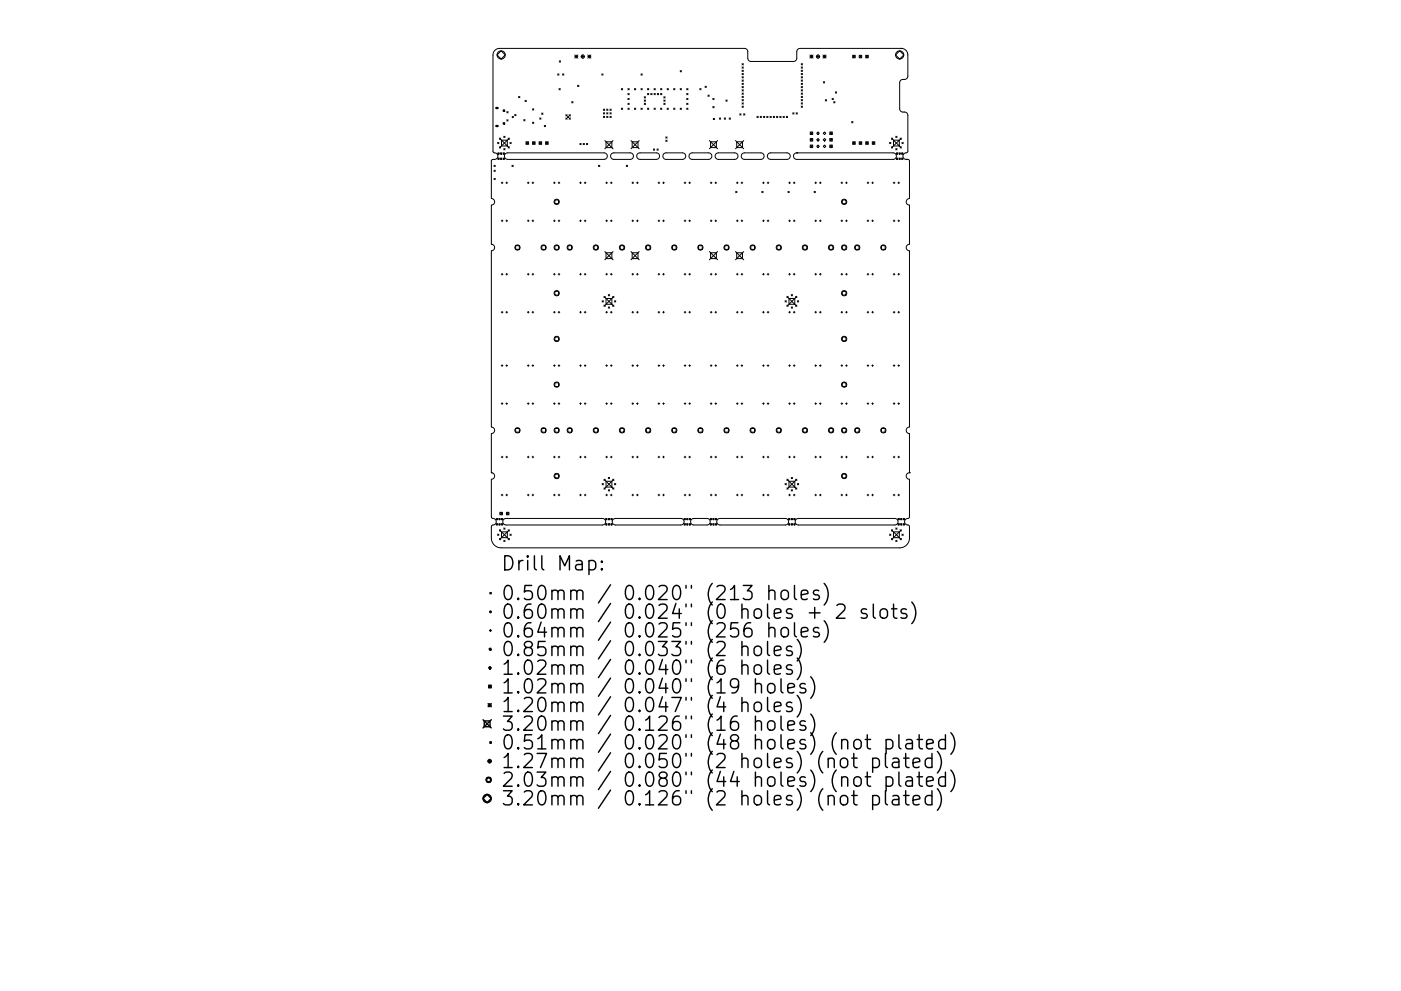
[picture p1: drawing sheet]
<svg xmlns="http://www.w3.org/2000/svg" width="297mm" height="210mm" viewBox="0 0 297 210" stroke-linecap="round" stroke-linejoin="round" font-family="sans-serif">
<defs><g id="words">
<g font-size="4.2">
<text x="106.2" y="121.1">Drill Map:</text>
<text x="106.2" y="127.4">0.50mm / 0.020&quot; (213 holes)</text>
<text x="106.2" y="131.3">0.60mm / 0.024&quot; (0 holes + 2 slots)</text>
<text x="106.2" y="135.3">0.64mm / 0.025&quot; (256 holes)</text>
<text x="106.2" y="139.2">0.85mm / 0.033&quot; (2 holes)</text>
<text x="106.2" y="143.2">1.02mm / 0.040&quot; (6 holes)</text>
<text x="106.2" y="147.2">1.02mm / 0.040&quot; (19 holes)</text>
<text x="106.2" y="151.1">1.20mm / 0.047&quot; (4 holes)</text>
<text x="106.2" y="155.1">3.20mm / 0.126&quot; (16 holes)</text>
<text x="106.2" y="159">0.51mm / 0.020&quot; (48 holes) (not plated)</text>
<text x="106.2" y="163">1.27mm / 0.050&quot; (2 holes) (not plated)</text>
<text x="106.2" y="167">2.03mm / 0.080&quot; (44 holes) (not plated)</text>
<text x="106.2" y="170.9">3.20mm / 0.126&quot; (2 holes) (not plated)</text>
</g>
</g></defs>
<g fill="none" stroke="#000" stroke-width=".21">
<path d="M105.4 11.7l.9-.9 .8 .9-.8 .8zM118.2 15.7l.3 .2M118.5 15.7l-.3 .2M118.5 18.8l.3 .3M118.6 12.9l.3 .3M118.8 18.8l-.3 .3M118.9 12.9l-.3 .3M119.3 15.7l.2 .2M119.5 15.7l-.2 .2M121.9 11.7l.6 .6M121.9 12h.6M122.2 11.7v.6"/>
<path d="M122.5 18.1l.2 .3M122.5 11.7l-.6 .6M122.7 18.1l-.2 .3M123.2 12h.7M123.6 11.7v.6M124.6 11.7l.7 .6M124.6 12h.7M125 11.7v.6M125.3 11.7l-.7 .6M127.6 15.7l.3 .2M127.9 15.7l-.3 .2M131.7 18.8l.3 .3"/>
<path d="M132 18.8l-.3 .3M133.1 18.8l.3 .3M133.1 19.8l.3 .3M133.4 18.8l-.3 .3M133.4 19.8l-.3 .3M134.5 18.8l.3 .3M134.8 18.8l-.3 .3M135.9 15.7l.3 .2M135.9 18.8l.3 .3M136.2 18.8l-.3 .3M136.2 15.7l-.3 .2M137.3 18.8l.3 .3"/>
<path d="M137.3 19.8l.3 .3M137.6 18.8l-.3 .3M137.6 19.8l-.3 .3M138 19.8l.2 .3M138.2 19.8l-.2 .3M138.7 18.8l.2 .3M138.7 19.8l.2 .3M138.9 19.8l-.2 .3M138.9 18.8l-.2 .3M139.4 19.8l.2 .3M139.6 19.8l-.2 .3M140.1 19.8l.2 .3"/>
<path d="M140.1 18.8l.2 .3M140.3 18.8l-.2 .3M140.3 19.8l-.2 .3M141.4 18.8l.3 .3M141.7 18.8l-.3 .3M142.8 18.8l.3 .3M143.1 18.8l-.3 .3M144.2 15l.3 .3M144.2 18.8l.3 .3M144.5 15l-.3 .3M144.5 18.8l-.3 .3M145.6 18.8l.3 .3"/>
<path d="M145.6 19.8l.3 .3M145.9 18.8l-.3 .3M145.9 19.8l-.3 .3M148.4 18.8l.2 .3M148.6 18.8l-.2 .3M149.5 18.3l.3 .3M149.8 18.3l-.3 .3M157.3 13.5l.3 .3M157.3 14.2l.3 .3M157.3 14.9l.3 .3M157.3 15.6l.3 .3M157.3 16.3l.3 .2"/>
<path d="M157.3 17l.3 .2M157.3 17.7l.3 .2M157.3 18.4l.3 .2M157.3 19l.3 .3M157.3 19.7l.3 .3M157.6 13.5l-.3 .3M157.6 14.2l-.3 .3M157.6 14.9l-.3 .3M157.6 15.6l-.3 .3M157.6 16.3l-.3 .2M157.6 17l-.3 .2M157.6 17.7l-.3 .2"/>
<path d="M157.6 18.4l-.3 .2M157.6 19l-.3 .3M157.6 19.7l-.3 .3M169.9 13.5l.2 .3M169.9 14.2l.2 .3M169.9 14.9l.2 .3M169.9 15.6l.2 .3M169.9 16.3l.2 .2M169.9 17l.2 .2M169.9 17.7l.2 .2M169.9 18.4l.2 .2M169.9 19l.2 .3"/>
<path d="M169.9 19.7l.2 .3M170.1 13.5l-.2 .3M170.1 14.2l-.2 .3M170.1 14.9l-.2 .3M170.1 15.6l-.2 .3M170.1 16.3l-.2 .2M170.1 17l-.2 .2M170.1 17.7l-.2 .2M170.1 18.4l-.2 .2M170.1 19l-.2 .3M170.1 19.7l-.2 .3M171.7 11.7l.7 .6"/>
<path d="M171.7 12h.7M172 11.7v.6M172.4 11.7l-.7 .6M173.1 12h.7M173.4 11.7v.6M174.5 12h.6M174.5 11.7l.6 .6M174.6 17.3l.2 .3M174.8 11.7v.6M174.8 17.3l-.2 .3M175.1 11.7l-.6 .6M177.1 19.5l.3 .3"/>
<path d="M177.4 19.5l-.3 .3M180.8 11.7l.5 .6M181.3 11.7l-.5 .6M182.2 11.7l.5 .6M182.7 11.7l-.5 .6M183.5 11.7l.6 .6M184.1 11.7l-.6 .6M189.9 11.7l.8-.9 .9 .9-.9 .8zM191.1 10.3a1.38 1.38 0 0 1 1.4 1.4v4.5a.69 .69 0 0 1-.7 .6h-.4a.69 .69 0 0 0-.7 .7v5.6a.69 .69 0 0 0 .7 .7h.4a.69 .69 0 0 1 .7 .7v7.6l-.4 .3a.69 .69 0 0 0-.7 .7 .69 .69 0 0 0 .7 .7M191.1 10.3h-21.5a.69 .69 0 0 0-.7 .7v1.3a.69 .69 0 0 1-.7 .7h-9a.69 .69 0 0 1-.7-.7v-1.3a.69 .69 0 0 0-.6-.7h-52a1.38 1.38 0 0 0-1.4 1.4v20.4l.4 .3a.69 .69 0 0 1 .7 .7 .69 .69 0 0 1-.7 .7h-.5l-.2 .3v8a.69 .69 0 0 1 .7 .7 .69 .69 0 0 1-.7 .7v8.3a.69 .69 0 0 1 .7 .7 .69 .69 0 0 1-.7 .7v37.4a.69 .69 0 0 1 .7 .7 .69 .69 0 0 1-.7 .7v8.3M191.1 10.3h.1M104.7 35.1l.3 .2"/>
<path d="M104.7 36.1l.3 .3M104.7 37.8l.3 .3M105 35.1l-.3 .2M105 36.1l-.3 .3M105 37.8l-.3 .3M105.1 22.9h.5zM105.1 26.7h.5zM105.5 30.2l.3 .3M105.6 33.7l.1-.2 .1 .2-.1 .1zM105.6 32.4l.2 .3M105.6 33.5l.2 .3M105.7 32.4l.1 .2-.1 .1-.1-.1z"/>
<path d="M105.8 30.2l-.3 .3M105.8 32.4l-.2 .3M105.8 33.5l-.2 .3M105.9 29.3l2.1 2.1M105.9 31.1l.3 .3M106.1 32.4l.3 .3M106.1 33.5l.3 .3M106.2 29.3l-.3 .3M106.3 32.4l.1 .2-.1 .1-.2-.1zM106.3 33.5l.1 .2-.1 .1-.2-.1zM106.3 38.8h.3M106.3 29.7h1.3v1.3h-1.3z"/>
<path d="M106.4 32.4l-.3 .3M106.4 33.5l-.3 .3M106.5 38.6v.4M106.7 33.7l.1-.2 .1 .2-.1 .1zM106.7 33.5l.2 .3M106.7 32.4l.2 .3M106.7 23.3h.3v.3h-.3zM106.7 26h.3v.4h-.3zM106.8 32.4l.1 .2-.1 .1-.1-.1zM106.8 31.5l.3 .3M106.8 28.9l.3 .3M106.9 32.4l-.2 .3"/>
<path d="M106.9 33.5l-.2 .3M107.1 28.9l-.3 .3M107.1 31.5l-.3 .3M107.1 32.6l.5-.2h20.5a.69 .69 0 0 1 .7 .7 .69 .69 0 0 1-.7 .7h-20.5a.69 .69 0 0 1-.6-.4 .69 .69 0 0 1 .1-.8zM107.3 38.8h.3M107.4 38.6v.4M107.5 25.4l.2 .3M107.5 23.7l.2 .3M107.7 25.4l-.2 .3M107.7 23.7l-.2 .3M107.7 29.3l.3 .3M108 29.3l-2.1 2.1"/>
<path d="M108 31.1l-.3 .3M108.1 30.2l.3 .3M108.4 30.2l-.3 .3M108.5 35.1l.3 .2M108.6 24.7l.3 .3M108.8 35.1l-.3 .2M108.9 24.7l-.3 .3M109.1 24.3l.3 .3M109.4 24.3l-.3 .3M109.9 20.5l.3 .2M110.2 20.5l-.3 .2M111 25.4l.3 .2"/>
<path d="M111.3 25.4l-.3 .2M111.3 21.3l.3 .3M111.5 30.1l.6 .5M111.6 21.3l-.3 .3M111.8 38.8h.4M112 38.6v.4M112.1 30.1l-.6 .5M112.8 38.8h.4M112.9 30.1l.6 .5M112.9 23.1l.3 .3M112.9 25.9l.3 .3M113 38.6v.4"/>
<path d="M113.2 23.1l-.3 .3M113.2 25.9l-.3 .3M113.5 30.1l-.6 .5M114.3 30.1l.5 .5M114.4 25l.3 .3M114.7 25l-.3 .3M114.8 30.1l-.5 .5M114.8 24l.3 .3M115.1 24l-.3 .3M115.4 26.6l.3 .3M115.7 26.6l-.3 .3M115.7 30.1l.5 .5"/>
<path d="M116.2 30.1l-.5 .5M117.4 38.8h.3M117.5 38.6v.4M118.3 38.8h.4M118.5 38.6v.4M120 24.3l.2 .3M120 25l.2 .3M120.2 24.3l-.2 .3M120.2 25l-.2 .3M120.3 24.7l.3 .2M120.6 24.7l-.3 .2M120.7 25l.2 .3"/>
<path d="M120.7 24.3l.2 .3M120.9 24.3l-.2 .3M120.9 25l-.2 .3M121.2 21.6l.3 .2M121.5 21.6l-.3 .2M122.9 38.8h.4M122.9 30.4l.3 .3M123.1 38.6v.4M123.2 30.4l-.3 .3M123.6 30.4l.3 .3M123.9 38.8h.3M123.9 30.4l-.3 .3"/>
<path d="M124.1 38.6v.4M124.3 30.4l.3 .3M124.6 30.4l-.3 .3M126.9 35.1l.3 .2M127.2 35.1l-.3 .2M127.9 23.2l.3 .2M127.9 23.9l.3 .3M127.9 24.7l.3 .2M128.2 23.2l-.3 .2M128.2 23.9l-.3 .3M128.2 24.7l-.3 .2M128.2 29.8l1.8 1.8"/>
<path d="M128.4 38.8h.4M128.5 30.1h1.2v1.2h-1.2zM128.6 38.6v.4M128.6 23.2l.3 .2M128.6 23.9l.3 .3M128.6 24.7l.3 .2M128.9 23.2l-.3 .2M128.9 23.9l-.3 .3M128.9 24.7l-.3 .2M129.3 23.2l.3 .2M129.3 23.9l.3 .3M129.3 24.7l.3 .2"/>
<path d="M129.4 38.8h.4M129.6 23.2l-.3 .2M129.6 23.9l-.3 .3M129.6 24.7l-.3 .2M129.6 38.6v.4M129.7 32.6l.4-.2h3.5a.69 .69 0 0 1 .7 .7 .69 .69 0 0 1-.7 .7h-3.5a.69 .69 0 0 1-.6-.4 .69 .69 0 0 1 .2-.8zM130 29.8l-1.8 1.8M131.7 22.9l.3 .3M132 22.9l-.3 .3M132.8 35.1l.3 .2M133.1 35.1l-.3 .2M133.1 20.9l.3 .2"/>
<path d="M133.1 21.9l.3 .3M133.1 22.9l.3 .3M133.4 20.9l-.3 .2M133.4 21.9l-.3 .3M133.4 22.9l-.3 .3M133.8 29.8l1.7 1.8M134 38.8h.3M134 30.1h1.3v1.2h-1.3zM134.2 38.6v.4M134.5 22.9l.3 .3M134.8 22.9l-.3 .3M135 38.8h.3"/>
<path d="M135.1 38.6v.4M135.2 32.6l.4-.2h3.6a.69 .69 0 0 1 .6 .7 .69 .69 0 0 1-.6 .7h-3.5a.69 .69 0 0 1-.7-.4 .69 .69 0 0 1 .2-.8zM135.5 29.8l-1.7 1.8M135.9 22.9l.3 .3M136.2 22.9l-.3 .3M136.6 20.5l.3 .3M136.6 21.2l.3 .3M136.6 21.9l.3 .3M136.9 20.5l-.3 .3M136.9 21.2l-.3 .3M136.9 21.9l-.3 .3M137.3 22.9l.3 .3"/>
<path d="M137.6 22.9l-.3 .3M138.5 31.6l.3 .3M138.7 22.9l.2 .3M138.8 31.6l-.3 .3M138.9 22.9l-.2 .3M139.3 31.6l.3 .3M139.5 38.8h.4M139.6 31.6l-.3 .3M139.7 38.6v.4M140.1 22.9l.2 .3M140.3 22.9l-.2 .3M140.5 38.8h.4"/>
<path d="M140.7 38.6v.4M140.7 32.6l.5-.2h3.5a.69 .69 0 0 1 .7 .7 .69 .69 0 0 1-.7 .7h-3.5a.69 .69 0 0 1-.6-.4 .69 .69 0 0 1 .1-.8zM140.7 20.5l.3 .3M140.7 21.9l.3 .3M140.7 21.2l.3 .3M141 20.5l-.3 .3M141 21.2l-.3 .3M141 21.9l-.3 .3M141.2 29l.2 .3M141.2 29.7l.2 .3M141.4 29l-.2 .3M141.4 29.7l-.2 .3"/>
<path d="M141.4 22.9l.3 .3M141.7 22.9l-.3 .3M142.8 22.9l.3 .3M143.1 22.9l-.3 .3M144.2 22.9l.3 .3M144.5 22.9l-.3 .3M145.1 38.8h.3M145.2 38.6v.4M145.6 22.9l.3 .3M145.6 20.9l.3 .2M145.6 21.9l.3 .3M145.9 20.9l-.3 .2"/>
<path d="M145.9 21.9l-.3 .3M145.9 22.9l-.3 .3M146 38.8h.4M146.2 38.6v.4M146.3 32.6l.4-.2h3.5a.69 .69 0 0 1 .7 .7 .69 .69 0 0 1-.7 .7h-3.4a.69 .69 0 0 1-.7-.4 .69 .69 0 0 1 .2-.8zM150.1 20.2l.3 .2M150.4 20.2l-.3 .2M150.4 29.8l1.7 1.8M150.6 38.8h.4M150.7 30.1h1.2v1.2h-1.2zM150.8 38.6v.4M151.1 20.9l.3 .2"/>
<path d="M151.1 22.6l.3 .3M151.2 25.1l.3 .3M151.4 20.9l-.3 .2M151.4 22.6l-.3 .3M151.5 25.1l-.3 .3M151.6 38.8h.3M151.8 38.6v.4M151.8 32.6l.4-.2h3.6a.69 .69 0 0 1 .7 .7 .69 .69 0 0 1-.7 .7h-3.5a.69 .69 0 0 1-.6-.4 .69 .69 0 0 1 .1-.8zM152.1 29.8l-1.7 1.8M152.5 25l.3 .3M152.8 25l-.3 .3M153.6 25l.2 .3"/>
<path d="M153.8 25l-.2 .3M153.9 21.2l.3 .3M154.2 21.2l-.3 .3M154.6 25l.3 .3M154.9 25l-.3 .3M155.9 29.8l1.8 1.8M156.1 38.8h.4M156.2 30.1h1.2v1.2h-1.2zM156.3 38.6v.4M156.8 24.1l.3 .3M157.1 24.1l-.3 .3M157.1 38.8h.4"/>
<path d="M157.3 38.6v.4M157.3 20.4l.3 .3M157.3 21.1l.3 .3M157.3 21.8l.3 .3M157.3 22.5l.3 .3M157.4 32.6l.4-.2h3.5a.69 .69 0 0 1 .7 .7 .69 .69 0 0 1-.7 .7h-3.4a.69 .69 0 0 1-.7-.4 .69 .69 0 0 1 .2-.8zM157.6 20.4l-.3 .3M157.6 21.1l-.3 .3M157.6 21.8l-.3 .3M157.6 22.5l-.3 .3M157.7 24.1l.2 .3M157.7 29.8l-1.8 1.8"/>
<path d="M157.9 24.1l-.2 .3M160.5 24.7l.3 .3M160.8 24.7l-.3 .3M161.2 24.7l.3 .3M161.5 24.7l-.3 .3M161.7 38.8h.3M161.9 38.6v.4M161.9 24.7l.2 .3M162.1 24.7l-.2 .3M162.6 24.7l.2 .3M162.7 38.8h.3M162.8 24.7l-.2 .3"/>
<path d="M162.8 38.6v.4M162.9 32.6l.4-.2h3.6a.69 .69 0 0 1 .6 .7 .69 .69 0 0 1-.6 .7h-3.5a.69 .69 0 0 1-.6-.4 .69 .69 0 0 1 .1-.8zM163.3 24.7l.2 .3M163.5 24.7l-.2 .3M163.9 24.7l.3 .3M164.2 24.7l-.3 .3M164.6 24.7l.3 .3M164.9 24.7l-.3 .3M165.3 24.7l.3 .3M165.6 24.7l-.3 .3M166 24.7l.3 .3M166.3 24.7l-.3 .3"/>
<path d="M166.7 24.7l.3 .3M167 24.7l-.3 .3M167.2 38.8h.4M167.4 38.6v.4M168.1 23.9l.3 .3M168.2 38.8h.4M168.4 23.9l-.3 .3M168.4 38.6v.4M168.4 32.6l.5-.2h20.5a.69 .69 0 0 1 .7 .7 .69 .69 0 0 1-.7 .7h-20.5a.69 .69 0 0 1-.6-.4 .69 .69 0 0 1 .1-.8zM168.8 23.9l.3 .3M168.9 32.4h.1M169.1 23.9l-.3 .3"/>
<path d="M169.9 20.4l.2 .3M169.9 21.1l.2 .3M169.9 21.8l.2 .3M169.9 22.5l.2 .3M170.1 20.4l-.2 .3M170.1 21.1l-.2 .3M170.1 21.8l-.2 .3M170.1 22.5l-.2 .3M171.8 30.8l.5 .5M171.8 28l.5 .6M171.8 29.4l.5 .5M172.3 30.8l-.5 .5"/>
<path d="M172.3 28l-.5 .6M172.3 29.4l-.5 .5M172.8 38.8h.3M172.9 38.6v.4M173.2 28.3l.2-.3 .3 .3-.3 .3zM173.2 29.7l.2-.3 .3 .3-.3 .2zM173.2 31l.2-.2 .3 .2-.3 .3zM173.8 38.8h.3M173.9 38.6v.4M174.8 28l.3 .3-.3 .3-.3-.3zM174.8 29.4l.3 .3-.3 .2-.3-.2zM174.8 30.8l.3 .2-.3 .3-.3-.3z"/>
<path d="M175 21.1l.3 .3M175.3 21.1l-.3 .3M175.9 30.8l.6 .5M175.9 29.4l.6 .5M175.9 28l.6 .6M176.4 20.9l.3 .2M176.5 30.8l-.6 .5M176.5 29.4l-.6 .5M176.5 28l-.6 .6M176.7 20.9l-.3 .2M176.8 21.6l.2 .2M177 21.6l-.2 .2"/>
<path d="M178.3 38.8h.4M178.5 38.6v.4M179.3 38.8h.3M179.5 38.6v.4M180.6 25.8l.2 .3M180.8 30.1l.5 .5M180.8 25.8l-.2 .3M181.3 30.1l-.5 .5M182.2 30.1l.5 .5M182.7 30.1l-.5 .5M183.5 30.1l.6 .5M183.9 38.8h.3"/>
<path d="M184 38.6v.4M184.1 30.1l-.6 .5M184.8 38.8h.4M184.9 30.1l.6 .5M185 38.6v.4M185.5 30.1l-.6 .5M188.6 30.2l.3 .3M188.9 30.2l-.3 .3M189 29.3l2.1 2.1M189 31.1l.3 .3M189.3 29.3l-.3 .3M189.4 38.8h.3"/>
<path d="M189.4 29.7h1.3v1.3h-1.3zM189.6 38.6v.4M189.9 31.5l.3 .3M189.9 28.9l.3 .3M190.1 32.4l.2 .3M190.1 33.5l.2 .3M190.2 28.9l-.3 .3M190.2 31.5l-.3 .3M190.2 32.4l.1 .2-.1 .1-.1-.1zM190.2 33.5l.1 .2-.1 .1-.1-.1zM190.3 32.4l-.2 .3M190.3 33.5l-.2 .3"/>
<path d="M190.4 38.8h.3M190.5 38.6v.4M190.6 32.4l.3 .3M190.6 33.5l.3 .3M190.7 32.4l.2 .2-.2 .1-.1-.1zM190.7 33.5l.2 .2-.2 .1-.1-.1zM190.8 29.3l.3 .3M190.9 32.4l-.3 .3M190.9 33.5l-.3 .3M191.1 31.1l-.3 .3M191.1 29.3l-2.1 2.1M191.2 33.5l.2 .3"/>
<path d="M191.2 32.4l.2 .3M191.2 30.2l.3 .3M191.3 32.4l.1 .2-.1 .1-.1-.1zM191.3 33.5l.1 .2-.1 .1-.1-.1zM191.4 32.4l-.2 .3M191.4 33.5l-.2 .3M191.5 30.2l-.3 .3M192.1 33.8h.5l.2 .3v8a.69 .69 0 0 0-.7 .7 .69 .69 0 0 0 .7 .7v8.3a.69 .69 0 0 0-.7 .7 .69 .69 0 0 0 .7 .7v37.4a.69 .69 0 0 0-.7 .7 .69 .69 0 0 0 .7 .7v8.3M192.1 33.8h.1M106.3 58.2h.3M106.3 46.8h.3M106.5 46.7v.3"/>
<path d="M106.5 58v.4M107.3 58.2h.3M107.3 46.8h.3M107.4 46.7v.3M107.4 58v.4M109.3 52.1h.8v.8h-.8zM111.8 58.2h.4M111.8 46.8h.4M112 46.7v.3M112 58v.4M112.8 58.2h.4M112.8 46.8h.4"/>
<path d="M113 46.7v.3M113 58v.4M114.9 52.1h.7v.8h-.7zM117.4 58.2h.3M117.4 46.8h.3M117.5 46.7v.3M117.5 58v.4M117.6 42.4h.8v.8h-.8zM117.6 52.1h.8v.8h-.8zM118.3 58.2h.4M118.3 46.8h.4M118.5 46.7v.3"/>
<path d="M118.5 58v.4M120.4 52.1h.8v.8h-.8zM122.9 58.2h.4M122.9 46.8h.4M123.1 46.7v.3M123.1 58v.4M123.9 58.2h.3M123.9 46.8h.3M124.1 46.7v.3M124.1 58v.4M125.9 52.1h.8v.8h-.8zM128.2 53.4l1.8 1.7"/>
<path d="M128.4 58.2h.4M128.4 46.8h.4M128.5 53.6h1.2v1.3h-1.2zM128.6 46.7v.3M128.6 58v.4M129.4 58.2h.4M129.4 46.8h.4M129.6 46.7v.3M129.6 58v.4M130 53.4l-1.8 1.7M131.5 52.1h.8v.8h-.8zM133.8 53.4l1.7 1.7"/>
<path d="M134 58.2h.3M134 46.8h.3M134 53.6h1.3v1.3h-1.3zM134.2 46.7v.3M134.2 58v.4M135 58.2h.3M135 46.8h.3M135.1 46.7v.3M135.1 58v.4M135.5 53.4l-1.7 1.7M137 52.1h.8v.8h-.8zM139.5 58.2h.4"/>
<path d="M139.5 46.8h.4M139.7 46.7v.3M139.7 58v.4M140.5 58.2h.4M140.5 46.8h.4M140.7 46.7v.3M140.7 58v.4M142.6 52.1h.8v.8h-.8zM145.1 58.2h.3M145.1 46.8h.3M145.2 46.7v.3M145.2 58v.4"/>
<path d="M146 58.2h.4M146 46.8h.4M146.2 46.7v.3M146.2 58v.4M148.1 52.1h.8v.8h-.8zM150.4 53.4l1.7 1.7M150.6 58.2h.4M150.6 46.8h.4M150.7 53.6h1.2v1.3h-1.2zM150.8 46.7v.3M150.8 58v.4M151.6 58.2h.3"/>
<path d="M151.6 46.8h.3M151.8 46.7v.3M151.8 58v.4M152.1 53.4l-1.7 1.7M153.6 52.1h.8v.8h-.8zM155.9 53.4l1.8 1.7M156 40.6l.3 .3M156.1 58.2h.4M156.1 46.8h.4M156.2 53.6h1.2v1.3h-1.2zM156.3 40.6l-.3 .3M156.3 46.7v.3"/>
<path d="M156.3 58v.4M157.1 58.2h.4M157.1 46.8h.4M157.3 46.7v.3M157.3 58v.4M157.7 53.4l-1.8 1.7M159.2 52.1h.8v.8h-.8zM161.5 40.6l.3 .3M161.7 58.2h.3M161.7 46.8h.3M161.8 40.6l-.3 .3M161.9 46.7v.3"/>
<path d="M161.9 58v.4M162.7 58.2h.3M162.7 46.8h.3M162.8 46.7v.3M162.8 58v.4M164.7 52.1h.8v.8h-.8zM167.1 40.6l.2 .3M167.2 58.2h.4M167.2 46.8h.4M167.3 40.6l-.2 .3M167.4 46.7v.3M167.4 58v.4"/>
<path d="M168.2 58.2h.4M168.2 46.8h.4M168.4 46.7v.3M168.4 58v.4M170.3 52.1h.8v.8h-.8zM172.6 40.6l.3 .3M172.8 58.2h.3M172.8 46.8h.3M172.9 40.6l-.3 .3M172.9 46.7v.3M172.9 58v.4M173.8 58.2h.3"/>
<path d="M173.8 46.8h.3M173.9 46.7v.3M173.9 58v.4M175.8 52.1h.8v.8h-.8zM178.3 58.2h.4M178.3 46.8h.4M178.5 46.7v.3M178.5 58v.4M178.6 52.1h.8v.8h-.8zM178.6 42.4h.8v.8h-.8zM179.3 58.2h.3M179.3 46.8h.3"/>
<path d="M179.5 46.7v.3M179.5 58v.4M181.4 52.1h.7v.8h-.7zM183.9 58.2h.3M183.9 46.8h.3M184 46.7v.3M184 58v.4M184.8 58.2h.4M184.8 46.8h.4M185 46.7v.3M185 58v.4M186.9 52.1h.8v.8h-.8z"/>
<path d="M189.4 58.2h.3M189.4 46.8h.3M189.6 46.7v.3M189.6 58v.4M190.4 58.2h.3M190.4 46.8h.3M190.5 46.7v.3M190.5 58v.4M106.3 77.6h.3M106.3 66.2h.3M106.5 66.1v.3M106.5 77.4v.3"/>
<path d="M107.3 77.6h.3M107.3 66.2h.3M107.4 66.1v.3M107.4 77.4v.3M111.8 77.6h.4M111.8 66.2h.4M112 66.1v.3M112 77.4v.3M112.8 77.6h.4M112.8 66.2h.4M113 66.1v.3M113 77.4v.3"/>
<path d="M117.4 77.6h.3M117.4 66.2h.3M117.5 66.1v.3M117.5 77.4v.3M117.6 71.5h.8v.8h-.8zM117.6 61.8h.8v.8h-.8zM118.3 77.6h.4M118.3 66.2h.4M118.5 66.1v.3M118.5 77.4v.3M122.9 77.6h.4M122.9 66.2h.4"/>
<path d="M123.1 66.1v.3M123.1 77.4v.3M123.9 77.6h.3M123.9 66.2h.3M124.1 66.1v.3M124.1 77.4v.3M127.7 63.8l.2 .3M127.9 63.8l-.2 .3M128 62.9l2.2 2.1M128 64.7l.3 .3M128.3 62.9l-.3 .3M128.4 77.6h.4"/>
<path d="M128.4 66.2h.4M128.5 63.3h1.2v1.3h-1.2zM128.6 66.1v.3M128.6 77.4v.3M129 65.1l.2 .3M129 62.5l.2 .3M129.2 62.5l-.2 .3M129.2 65.1l-.2 .3M129.4 77.6h.4M129.4 66.2h.4M129.6 66.1v.3M129.6 77.4v.3"/>
<path d="M129.9 62.9l.3 .3M130.2 62.9l-2.2 2.1M130.2 64.7l-.3 .3M130.3 63.8l.3 .3M130.6 63.8l-.3 .3M134 77.6h.3M134 66.2h.3M134.2 66.1v.3M134.2 77.4v.3M135 77.6h.3M135 66.2h.3M135.1 66.1v.3"/>
<path d="M135.1 77.4v.3M139.5 77.6h.4M139.5 66.2h.4M139.7 66.1v.3M139.7 77.4v.3M140.5 77.6h.4M140.5 66.2h.4M140.7 66.1v.3M140.7 77.4v.3M145.1 77.6h.3M145.1 66.2h.3M145.2 66.1v.3"/>
<path d="M145.2 77.4v.3M146 77.6h.4M146 66.2h.4M146.2 66.1v.3M146.2 77.4v.3M150.6 77.6h.4M150.6 66.2h.4M150.8 66.1v.3M150.8 77.4v.3M151.6 77.6h.3M151.6 66.2h.3M151.8 66.1v.3"/>
<path d="M151.8 77.4v.3M156.1 77.6h.4M156.1 66.2h.4M156.3 66.1v.3M156.3 77.4v.3M157.1 77.6h.4M157.1 66.2h.4M157.3 66.1v.3M157.3 77.4v.3M161.7 77.6h.3M161.7 66.2h.3M161.9 66.1v.3"/>
<path d="M161.9 77.4v.3M162.7 77.6h.3M162.7 66.2h.3M162.8 66.1v.3M162.8 77.4v.3M166.4 63.8l.3 .3M166.7 63.8l-.3 .3M166.8 62.9l2.2 2.1M166.8 64.7l.3 .3M167.1 62.9l-.3 .3M167.2 77.6h.4M167.2 66.2h.4"/>
<path d="M167.3 63.3h1.2v1.3h-1.2zM167.4 66.1v.3M167.4 77.4v.3M167.8 65.1l.2 .3M167.8 62.5l.2 .3M168 62.5l-.2 .3M168 65.1l-.2 .3M168.2 77.6h.4M168.2 66.2h.4M168.4 66.1v.3M168.4 77.4v.3M168.7 62.9l.3 .3"/>
<path d="M169 62.9l-2.2 2.1M169 64.7l-.3 .3M169.1 63.8l.2 .3M169.3 63.8l-.2 .3M172.8 77.6h.3M172.8 66.2h.3M172.9 66.1v.3M172.9 77.4v.3M173.8 77.6h.3M173.8 66.2h.3M173.9 66.1v.3M173.9 77.4v.3"/>
<path d="M178.3 77.6h.4M178.3 66.2h.4M178.5 66.1v.3M178.5 77.4v.3M178.6 61.8h.8v.8h-.8zM178.6 71.5h.8v.8h-.8zM179.3 77.6h.3M179.3 66.2h.3M179.5 66.1v.3M179.5 77.4v.3M183.9 77.6h.3M183.9 66.2h.3"/>
<path d="M184 66.1v.3M184 77.4v.3M184.8 77.6h.4M184.8 66.2h.4M185 66.1v.3M185 77.4v.3M189.4 77.6h.3M189.4 66.2h.3M189.6 66.1v.3M189.6 77.4v.3M190.4 77.6h.3M190.4 66.2h.3"/>
<path d="M190.5 66.1v.3M190.5 77.4v.3M106.3 85.6h.3M106.3 97h.3M106.5 85.5v.3M106.5 96.8v.3M107.3 85.6h.3M107.3 97h.3M107.4 85.5v.3M107.4 96.8v.3M109.3 90.9h.8v.8h-.8zM111.8 85.6h.4"/>
<path d="M111.8 97h.4M112 85.5v.3M112 96.8v.3M112.8 85.6h.4M112.8 97h.4M113 85.5v.3M113 96.8v.3M114.9 90.9h.7v.8h-.7zM117.4 85.6h.3M117.4 97h.3M117.5 85.5v.3M117.5 96.8v.3"/>
<path d="M117.6 81.2h.8v.8h-.8zM117.6 90.9h.8v.8h-.8zM118.3 85.6h.4M118.3 97h.4M118.5 85.5v.3M118.5 96.8v.3M120.4 90.9h.8v.8h-.8zM122.9 85.6h.4M122.9 97h.4M123.1 85.5v.3M123.1 96.8v.3M123.9 85.6h.3"/>
<path d="M123.9 97h.3M124.1 85.5v.3M124.1 96.8v.3M125.9 90.9h.8v.8h-.8zM128.4 85.6h.4M128.4 97h.4M128.6 85.5v.3M128.6 96.8v.3M129.4 85.6h.4M129.4 97h.4M129.6 85.5v.3M129.6 96.8v.3"/>
<path d="M131.5 90.9h.8v.8h-.8zM134 85.6h.3M134 97h.3M134.2 85.5v.3M134.2 96.8v.3M135 85.6h.3M135 97h.3M135.1 85.5v.3M135.1 96.8v.3M137 90.9h.8v.8h-.8zM139.5 85.6h.4M139.5 97h.4"/>
<path d="M139.7 85.5v.3M139.7 96.8v.3M140.5 85.6h.4M140.5 97h.4M140.7 85.5v.3M140.7 96.8v.3M142.6 90.9h.8v.8h-.8zM145.1 85.6h.3M145.1 97h.3M145.2 85.5v.3M145.2 96.8v.3M146 85.6h.4"/>
<path d="M146 97h.4M146.2 85.5v.3M146.2 96.8v.3M148.1 90.9h.8v.8h-.8zM150.6 85.6h.4M150.6 97h.4M150.8 85.5v.3M150.8 96.8v.3M151.6 85.6h.3M151.6 97h.3M151.8 85.5v.3M151.8 96.8v.3"/>
<path d="M153.6 90.9h.8v.8h-.8zM156.1 85.6h.4M156.1 97h.4M156.3 85.5v.3M156.3 96.8v.3M157.1 85.6h.4M157.1 97h.4M157.3 85.5v.3M157.3 96.8v.3M159.2 90.9h.8v.8h-.8zM161.7 85.6h.3M161.7 97h.3"/>
<path d="M161.9 85.5v.3M161.9 96.8v.3M162.7 85.6h.3M162.7 97h.3M162.8 85.5v.3M162.8 96.8v.3M164.7 90.9h.8v.8h-.8zM167.2 85.6h.4M167.2 97h.4M167.4 85.5v.3M167.4 96.8v.3M168.2 85.6h.4"/>
<path d="M168.2 97h.4M168.4 85.5v.3M168.4 96.8v.3M170.3 90.9h.8v.8h-.8zM172.8 85.6h.3M172.8 97h.3M172.9 85.5v.3M172.9 96.8v.3M173.8 85.6h.3M173.8 97h.3M173.9 85.5v.3M173.9 96.8v.3"/>
<path d="M175.8 90.9h.8v.8h-.8zM178.3 85.6h.4M178.3 97h.4M178.5 85.5v.3M178.5 96.8v.3M178.6 90.9h.8v.8h-.8zM178.6 81.2h.8v.8h-.8zM179.3 85.6h.3M179.3 97h.3M179.5 85.5v.3M179.5 96.8v.3M181.4 90.9h.7v.8h-.7z"/>
<path d="M183.9 85.6h.3M183.9 97h.3M184 85.5v.3M184 96.8v.3M184.8 85.6h.4M184.8 97h.4M185 85.5v.3M185 96.8v.3M186.9 90.9h.8v.8h-.8zM189.4 85.6h.3M189.4 97h.3M189.6 85.5v.3"/>
<path d="M189.6 96.8v.3M190.4 85.6h.3M190.4 97h.3M190.5 85.5v.3M190.5 96.8v.3M104.2 100.3a.69 .69 0 0 1 .7 .7 .69 .69 0 0 1-.7 .7v8l.3 .3a.74 .74 0 0 1 .7 .8 .74 .74 0 0 1-.9 .7l-.1 .2v2.5a2.08 2.08 0 0 0 2.1 2h84.4a2.08 2.08 0 0 0 2.1-2v-2.5l-.3-.3a.74 .74 0 0 1-.7-.9 .74 .74 0 0 1 .9-.6l.1-.2v-8a.69 .69 0 0 1-.7-.7 .69 .69 0 0 1 .7-.7M104.2 100.3h.1M105.2 111.2l.2-.1 .1 .1-.1 .2zM105.2 110l.3 .3M105.2 111.1l.3 .3M105.4 110l.1 .1-.1 .2-.2-.2zM105.5 111.1l-.3 .3"/>
<path d="M105.5 110l-.3 .3M105.5 113.3l.3 .3M105.8 110.1l.1-.1 .1 .1-.1 .2zM105.8 111.2l.1-.1 .1 .1-.1 .2zM105.8 110l.2 .3M105.8 111.1l.2 .3M105.8 113.3l-.3 .3M105.9 112.4l2.1 2.1M105.9 114.3l.3 .2M106 108.7l.5 .5M106 110l-.2 .3M106 111.1l-.2 .3"/>
<path d="M106.2 112.4l-.3 .3M106.3 105h.3M106.3 110.1l.2-.1 .1 .1-.1 .2zM106.3 111.2l.2-.1 .1 .1-.1 .2zM106.3 111.1l.3 .3M106.3 110l.3 .3M106.3 112.8h1.3v1.3h-1.3zM106.5 104.9v.3M106.5 108.7l-.5 .5M106.6 110l-.3 .3M106.6 111.1l-.3 .3M106.8 110.2l.5-.2h20.4a.69 .69 0 0 1 .7 .7 .69 .69 0 0 1-.7 .7h-20.4a.69 .69 0 0 1-.6-.4 .69 .69 0 0 1 .1-.8z"/>
<path d="M106.8 112l.3 .3M106.8 114.6l.3 .3M107.1 112l-.3 .3M107.1 114.6l-.3 .3M107.3 105h.3M107.4 108.7l.5 .5M107.4 104.9v.3M107.7 112.4l.3 .3M107.9 108.7l-.5 .5M108 112.4l-2.1 2.1M108 114.3l-.3 .2M108.1 113.3l.3 .3"/>
<path d="M108.4 113.3l-.3 .3M111.8 105h.4M112 104.9v.3M112.8 105h.4M113 104.9v.3M117.4 105h.3M117.5 104.9v.3M117.6 100.6h.8v.8h-.8zM118.3 105h.4M118.5 104.9v.3M122.9 105h.4M123.1 104.9v.3"/>
<path d="M123.9 105h.3M124.1 104.9v.3M127.7 102.6l.2 .3M127.9 102.6l-.2 .3M128 101.7l2.2 2.1M128 103.5l.3 .3M128.3 101.7l-.3 .2M128.4 110.1l.2-.1 .1 .1-.1 .2zM128.4 111.2l.2-.1 .1 .1-.1 .2zM128.4 110l.3 .3M128.4 111.1l.3 .3M128.4 105h.4"/>
<path d="M128.5 102.1h1.2v1.2h-1.2zM128.6 104.9v.3M128.7 110l-.3 .3M128.7 111.1l-.3 .3M129 110l.2 .3M129 111.1l.2 .3M129 103.9l.2 .3M129 101.3l.2 .3M129.1 110l.1 .1-.1 .2-.1-.2zM129.1 111.1l.1 .1-.1 .2-.1-.2zM129.2 101.3l-.2 .3M129.2 103.9l-.2 .3"/>
<path d="M129.2 110l-.2 .3M129.2 111.1l-.2 .3M129.4 105h.4M129.5 111.1l.3 .3M129.5 110l.3 .3M129.6 104.9v.3M129.7 110l.1 .1-.1 .2-.2-.2zM129.7 111.1l.1 .1-.1 .2-.2-.2zM129.8 110l-.3 .3M129.8 111.1l-.3 .3M129.9 101.7l.3 .2M130 110.2l.5-.2h13.8a.69 .69 0 0 1 .7 .7 .69 .69 0 0 1-.7 .7h-13.8a.69 .69 0 0 1-.6-.4 .69 .69 0 0 1 .1-.8z"/>
<path d="M130.2 101.7l-2.2 2.1M130.2 103.5l-.3 .3M130.3 102.6l.3 .3M130.6 102.6l-.3 .3M134 105h.3M134.2 104.9v.3M135 105h.3M135.1 104.9v.3M139.5 105h.4M139.7 104.9v.3M140.5 105h.4M140.7 104.9v.3"/>
<path d="M145 110l.3 .3M145 111.1l.3 .3M145.1 105h.3M145.2 110l.1 .1-.1 .2-.2-.2zM145.2 111.1l.1 .1-.1 .2-.2-.2zM145.2 104.9v.3M145.3 110l-.3 .3M145.3 111.1l-.3 .3M145.6 111.2l.1-.1 .2 .1-.2 .2zM145.6 110l.3 .3M145.6 111.1l.3 .3M145.7 110l.2 .1-.2 .2-.1-.2z"/>
<path d="M145.9 110l-.3 .3M145.9 111.1l-.3 .3M146 105h.4M146.1 110.1l.2-.1 .1 .1-.1 .2zM146.1 111.2l.2-.1 .1 .1-.1 .2zM146.1 111.1l.3 .3M146.1 110l.3 .3M146.2 104.9v.3M146.4 110l-.3 .3M146.4 111.1l-.3 .3M146.6 110.2l.5-.2h2.8a.69 .69 0 0 1 .7 .7 .69 .69 0 0 1-.7 .7h-2.8a.69 .69 0 0 1-.6-.4 .69 .69 0 0 1 .1-.8zM150.6 111.2l.1-.1 .2 .1-.2 .2z"/>
<path d="M150.6 110l.3 .3M150.6 111.1l.3 .3M150.6 105h.4M150.7 110l.2 .1-.2 .2-.1-.2zM150.8 104.9v.3M150.9 110l-.3 .3M150.9 111.1l-.3 .3M151.1 110.1l.2-.1 .1 .1-.1 .2zM151.1 111.2l.2-.1 .1 .1-.1 .2zM151.1 110l.3 .3M151.1 111.1l.3 .3M151.4 110l-.3 .3"/>
<path d="M151.4 111.1l-.3 .3M151.6 105h.3M151.7 111.2l.1-.1 .2 .1-.2 .2zM151.7 111.1l.3 .3M151.7 110l.3 .3M151.8 104.9v.3M151.8 110l.2 .1-.2 .2-.1-.2zM152 110l-.3 .3M152 111.1l-.3 .3M152.2 110.2l.5-.2h13.8a.69 .69 0 0 1 .7 .7 .69 .69 0 0 1-.7 .7h-13.8a.69 .69 0 0 1-.7-.4 .69 .69 0 0 1 .2-.8zM156.1 105h.4M156.3 104.9v.3"/>
<path d="M157.1 105h.4M157.3 104.9v.3M161.7 105h.3M161.9 104.9v.3M162.7 105h.3M162.8 104.9v.3M166.4 102.6l.3 .3M166.7 102.6l-.3 .3M166.8 101.7l2.2 2.1M166.8 103.5l.3 .3M167.1 101.7l-.3 .2M167.2 110.1l.1-.1 .2 .1-.2 .2z"/>
<path d="M167.2 111.2l.1-.1 .2 .1-.2 .2zM167.2 110l.3 .3M167.2 111.1l.3 .3M167.2 105h.4M167.3 102.1h1.2v1.2h-1.2zM167.4 104.9v.3M167.5 110l-.3 .3M167.5 111.1l-.3 .3M167.8 111.2l.1-.1 .1 .1-.1 .2zM167.8 110l.2 .3M167.8 111.1l.2 .3M167.8 103.9l.2 .3"/>
<path d="M167.8 101.3l.2 .3M167.9 110l.1 .1-.1 .2-.1-.2zM168 101.3l-.2 .3M168 103.9l-.2 .3M168 110l-.2 .3M168 111.1l-.2 .3M168.2 105h.4M168.3 111.2l.1-.1 .2 .1-.2 .2zM168.3 111.1l.3 .3M168.3 110l.3 .3M168.4 104.9v.3M168.4 110l.2 .1-.2 .2-.1-.2z"/>
<path d="M168.6 110l-.3 .3M168.6 111.1l-.3 .3M168.7 101.7l.3 .2M168.8 110.2l.5-.2h20.4a.69 .69 0 0 1 .7 .7 .69 .69 0 0 1-.7 .7h-20.4a.69 .69 0 0 1-.7-.4 .69 .69 0 0 1 .2-.8zM169 101.7l-2.2 2.1M169 103.5l-.3 .3M169.1 102.6l.2 .3M169.3 102.6l-.2 .3M172.8 105h.3M172.9 104.9v.3M173.8 105h.3M173.9 104.9v.3"/>
<path d="M178.3 105h.4M178.5 104.9v.3M178.6 100.6h.8v.8h-.8zM179.3 105h.3M179.5 104.9v.3M183.9 105h.3M184 104.9v.3M184.8 105h.4M185 104.9v.3M188.6 113.3l.3 .3M188.9 113.3l-.3 .3M189 112.4l2.1 2.1"/>
<path d="M189 114.3l.3 .2M189.3 112.4l-.3 .3M189.4 105h.3M189.4 112.8h1.3v1.3h-1.3zM189.6 104.9v.3M189.9 114.6l.3 .3M189.9 112l.3 .3M190.2 112l-.3 .3M190.2 114.6l-.3 .3M190.4 105h.3M190.4 111.2l.1-.1 .2 .1-.2 .2zM190.4 110l.3 .3"/>
<path d="M190.4 111.1l.3 .3M190.5 110l.2 .1-.2 .2-.1-.2zM190.5 104.9v.3M190.7 110l-.3 .3M190.7 111.1l-.3 .3M190.8 112.4l.3 .3M191 110l.2 .3M191 111.1l.2 .3M191.1 110l.1 .1-.1 .2-.1-.2zM191.1 111.1l.1 .1-.1 .2-.1-.2zM191.1 112.4l-2.1 2.1M191.1 114.3l-.3 .2"/>
<path d="M191.2 113.3l.3 .3M191.2 110l-.2 .3M191.2 111.1l-.2 .3M191.5 113.3l-.3 .3M191.5 110.1l.1-.1 .2 .1-.2 .2zM191.5 111.2l.1-.1 .2 .1-.2 .2zM191.5 111.1l.3 .3M191.5 110l.3 .3M191.8 110l-.3 .3M191.8 111.1l-.3 .3M192.8 100.3h.1"/>
<circle cx="106.3" cy="11.7" r=".87"/>
<circle cx="123.6" cy="12" r=".35"/>
<circle cx="173.4" cy="12" r=".35"/>
<circle cx="181.1" cy="12" r=".28"/>
<circle cx="182.4" cy="12" r=".28"/>
<circle cx="183.8" cy="12" r=".28"/>
<circle cx="190.7" cy="11.7" r=".87"/>
<circle cx="105.4" cy="22.9" r=".16"/>
<circle cx="105.4" cy="26.7" r=".16"/>
<circle cx="111.8" cy="30.4" r=".28"/>
<circle cx="113.2" cy="30.4" r=".28"/>
<circle cx="114.6" cy="30.4" r=".28"/>
<circle cx="116" cy="30.4" r=".28"/>
<circle cx="172" cy="31" r=".28"/>
<circle cx="172" cy="29.7" r=".28"/>
<circle cx="172" cy="28.3" r=".28"/>
<circle cx="176.2" cy="31" r=".28"/>
<circle cx="176.2" cy="29.7" r=".28"/>
<circle cx="176.2" cy="28.3" r=".28"/>
<circle cx="181.1" cy="30.4" r=".28"/>
<circle cx="182.4" cy="30.4" r=".28"/>
<circle cx="183.8" cy="30.4" r=".28"/>
<circle cx="185.2" cy="30.4" r=".28"/>
<circle cx="109.7" cy="52.5" r=".55"/>
<circle cx="115.3" cy="52.5" r=".55"/>
<circle cx="118" cy="52.5" r=".55"/>
<circle cx="118" cy="42.8" r=".55"/>
<circle cx="120.8" cy="52.5" r=".55"/>
<circle cx="126.3" cy="52.5" r=".55"/>
<circle cx="131.9" cy="52.5" r=".55"/>
<circle cx="137.4" cy="52.5" r=".55"/>
<circle cx="143" cy="52.5" r=".55"/>
<circle cx="148.5" cy="52.5" r=".55"/>
<circle cx="154" cy="52.5" r=".55"/>
<circle cx="159.6" cy="52.5" r=".55"/>
<circle cx="165.1" cy="52.5" r=".55"/>
<circle cx="170.7" cy="52.5" r=".55"/>
<circle cx="176.2" cy="52.5" r=".55"/>
<circle cx="179" cy="52.5" r=".55"/>
<circle cx="179" cy="42.8" r=".55"/>
<circle cx="181.7" cy="52.5" r=".55"/>
<circle cx="187.3" cy="52.5" r=".55"/>
<circle cx="118" cy="71.9" r=".55"/>
<circle cx="118" cy="62.2" r=".55"/>
<circle cx="179" cy="71.9" r=".55"/>
<circle cx="179" cy="62.2" r=".55"/>
<circle cx="109.7" cy="91.3" r=".55"/>
<circle cx="115.3" cy="91.3" r=".55"/>
<circle cx="118" cy="91.3" r=".55"/>
<circle cx="118" cy="81.6" r=".55"/>
<circle cx="120.8" cy="91.3" r=".55"/>
<circle cx="126.3" cy="91.3" r=".55"/>
<circle cx="131.9" cy="91.3" r=".55"/>
<circle cx="137.4" cy="91.3" r=".55"/>
<circle cx="143" cy="91.3" r=".55"/>
<circle cx="148.5" cy="91.3" r=".55"/>
<circle cx="154" cy="91.3" r=".55"/>
<circle cx="159.6" cy="91.3" r=".55"/>
<circle cx="165.1" cy="91.3" r=".55"/>
<circle cx="170.7" cy="91.3" r=".55"/>
<circle cx="176.2" cy="91.3" r=".55"/>
<circle cx="179" cy="81.6" r=".55"/>
<circle cx="179" cy="91.3" r=".55"/>
<circle cx="181.7" cy="91.3" r=".55"/>
<circle cx="187.3" cy="91.3" r=".55"/>
<circle cx="106.3" cy="109" r=".28"/>
<circle cx="107.6" cy="109" r=".28"/>
<circle cx="118" cy="101" r=".55"/>
<circle cx="179" cy="101" r=".55"/>
</g>
<g fill="none" stroke="#000" stroke-width=".3">
<path d="M124.9 119.1l.8-.2 .6 .6v.8l-.3 .5-.3 .1-.8-.1M127.6 119.1l.1 .1-.1 .1-.2-.1 .2-.1v.2M103.8 137.6h.3v.3h-.3zM103.8 133.8h.4M103.9 125.7l.3 .3M104 133.6v.3M104.2 125.7l-.3 .3M127.6 120.6l.1 .2-.1 .1-.2-.1 .2-.2v.3M157.3 137.4a.74 .74 0 0 1 1.3 .1v1.6M157.3 136.1v3M160.2 137.2a.81 .81 0 0 1 1.2 .5v.8a.81 .81 0 0 1-.7 .6 .81 .81 0 0 1-.8-.6v-.8zM162.7 136.1v2.6l.5 .4"/>
<path d="M163 125.5a.74 .74 0 0 1 1.3 .1v1.6M163 133.4a.74 .74 0 0 1 1.3 .2v1.5M163 124.2v3M163 132.1v3M164.2 138.1l1.4-.3-.2-.6-.8-.1-.4 .4v1.2l.1 .2 .3 .2 .8-.2M165.7 125.5a.81 .81 0 0 1 .8-.3 .81 .81 0 0 1 .7 .6v.8a.81 .81 0 0 1-.8 .6 .81 .81 0 0 1-.8-.6v-.8zM165.7 133.4a.81 .81 0 0 1 .8-.3 .81 .81 0 0 1 .7 .6v.9a.81 .81 0 0 1-.8 .6 .81 .81 0 0 1-.8-.6v-.9zM167.9 137.2l-.7-.1-.5 .4 .2 .4 1 .3 .1 .3-.1 .4-.3 .2-.9-.2M168.4 124.2v2.6l.5 .4M168.4 132.1v2.6l.5 .4M169 135.7a3.4 3.4 0 0 1 0 4.5M169 139.6a3.4 3.4 0 0 1 0 4.6"/>
<path d="M169.9 126.2l1.4-.3-.1-.5-.9-.2-.4 .4v1.2l.1 .3 .3 .1 .9-.1M169.9 134.1l1.4-.3-.1-.5-.9-.2-.4 .5v1.1l.1 .3 .3 .1 .9-.1M171.6 130h2.3M172.7 128.9v2.3M173.6 125.4l-.7-.2-.5 .4 .2 .5 1 .3 .1 .2-.1 .5-.3 .1-.9-.1M173.6 133.3l-.7-.2-.5 .5 .2 .4 1 .3 .1 .3-.1 .4-.3 .1-.9-.1M174.7 123.8a3.4 3.4 0 0 1 0 4.6M174.7 131.7a3.4 3.4 0 0 1 0 4.6M177.4 128.5l.5-.3h.7a.81 .81 0 0 1 .4 1.3l-1.7 1.7h1.9M183.7 129.3l-.7-.1-.4 .4 .1 .4 1 .3 .2 .3-.2 .4-.3 .2-.8-.2M185.2 128.2v2.5l.4 .5M186.9 129.3a.81 .81 0 0 1 1.3 .4v.9a.81 .81 0 0 1-.8 .6 .81 .81 0 0 1-.8-.6v-.9z"/>
<path d="M189 129.2h1.2M189.4 128.2v2.5l.2 .3 .6 .2M192.2 129.3l-.8-.1-.4 .4 .2 .4 1 .3 .1 .3-.1 .4-.3 .2-.9-.2M193.3 127.7a3.4 3.4 0 0 1 0 4.6M102.4 152.7l1.8 1.7M102.7 153h1.2v1.2h-1.2zM103.5 149.3l.7 .6M103.5 149.6h.7M103.6 145.4l.6 .5M103.8 149.3v.6M103.9 141.4l.3 .3-.3 .3-.3-.3zM103.9 157.5l.1-.1 .2 .1-.2 .2z"/>
<path d="M103.9 157.4l.3 .3M104.2 145.4l-.6 .5M104.2 149.3l-.7 .6M104.2 152.7l-1.8 1.7M104.2 157.4l-.3 .3M157.3 141.3a.74 .74 0 0 1 1.3 .2v1.5M157.3 149.3a.75 .75 0 0 1 1.3 .1v1.6M157.3 140v3M157.3 148v3M160 141.3a.81 .81 0 0 1 .8-.3 .81 .81 0 0 1 .6 .6v.9a.81 .81 0 0 1-.7 .6 .81 .81 0 0 1-.8-.6v-.9zM160 149.3a.81 .81 0 0 1 .8-.3 .81 .81 0 0 1 .6 .5v.9a.81 .81 0 0 1-.7 .6 .81 .81 0 0 1-.8-.6v-.9zM160.2 145.3a.74 .74 0 0 1 1.2 .1v1.6"/>
<path d="M160.2 153.2a.74 .74 0 0 1 1.2 .2v1.5M160.2 144v3M160.2 151.9v3M162.7 140v2.6l.5 .4M162.7 148v2.5l.5 .5M163 145.2a.81 .81 0 0 1 1.3 .4v.8a.81 .81 0 0 1-.8 .6 .81 .81 0 0 1-.8-.6v-.8zM163 153.1a.81 .81 0 0 1 1.3 .4v.9a.81 .81 0 0 1-.8 .6 .81 .81 0 0 1-.8-.6v-.9zM164.2 142l1.4-.2-.2-.6-.8-.2-.4 .5v1.1l.1 .3 .3 .1 .8-.1M164.2 150l1.4-.3-.2-.6-.8-.1-.4 .4v1.1l.1 .3 .3 .2 .8-.2M165.6 144v2.6l.4 .4M165.6 151.9v2.6l.4 .4M167 146l1.4-.3-.1-.5-.9-.2-.4 .4v1.2l.2 .3 .2 .1 .9-.1"/>
<path d="M167 153.9l1.4-.3-.1-.5-.9-.2-.4 .5v1.1l.2 .3 .2 .1 .9-.1M167.9 141.2l-.7-.2-.5 .5 .2 .4 1 .3 .1 .3-.1 .4-.3 .1-.9-.1M167.9 149.1l-.7-.1-.5 .4 .2 .4 1 .3 .1 .3-.1 .4-.3 .2-.9-.2M169 147.5a3.4 3.4 0 0 1 0 4.6M170.7 145.2l-.7-.2-.4 .4 .1 .5 1 .3 .2 .2-.2 .5-.3 .1-.8-.1M170.7 153.1l-.7-.2-.4 .5 .1 .4 1 .3 .2 .3-.2 .4-.3 .1-.8-.1M171.9 143.6a3.4 3.4 0 0 1 0 4.6M171.9 151.5a3.4 3.4 0 0 1 0 4.6M181 159.8v2.6l.2 .3 .5 .1M181.3 157a.81 .81 0 0 1 1.3 .5v.8a.81 .81 0 0 1-.8 .6 .81 .81 0 0 1-.8-.6v-.8zM183.4 156.9h1.2M183.9 155.9v2.6l.1 .2 .6 .2"/>
<path d="M187.7 159.8v2.6l.5 .4M187.9 157l.8-.1 .6 .6v.8l-.3 .4-.3 .2-.8-.2M187.9 156.9v3M190.6 155.9v2.6l.4 .4M192 159.8v2.6l.2 .3 .5 .1M192.2 157l.2-.1 .9 .1 .1 .3v1.6M193.4 157.6l-1 .1a.59 .59 0 0 0-.4 .6 .59 .59 0 0 0 .4 .6l1-.2M194.4 156.9h1.2M194.9 155.9v2.6l.1 .2 .6 .2M196.4 157.9l1.5-.3-.2-.6-.8-.1-.5 .4v1.2l.2 .2 .3 .2 .8-.2M197.6 159.8v3M198.7 159.4a3.4 3.4 0 0 1 0 4.6"/>
<path d="M200.4 157l-.8-.1-.6 .6v.8l.3 .4 .3 .2 .8-.2M200.4 155.9v3M201.6 155.5a3.4 3.4 0 0 1 0 4.5M102.4 169.4l.9-.9 .9 .9-.9 .9zM103.2 165.1h.8v.7h-.8zM103.5 161.5h.7M103.8 161.1v.7M178.3 161.1a.81 .81 0 0 1 .8-.3 .81 .81 0 0 1 .6 .6v.9a.81 .81 0 0 1-.8 .6 .81 .81 0 0 1-.7-.6v-.9zM178.3 169.1a.81 .81 0 0 1 .8-.3 .81 .81 0 0 1 .6 .5v.9a.81 .81 0 0 1-.8 .6 .81 .81 0 0 1-.7-.6v-.9zM180.6 160.8h1.1M180.6 168.8h1.1M181 167.8v2.5l.2 .3 .5 .2"/>
<path d="M181.3 165a.81 .81 0 0 1 1.3 .4v.8a.81 .81 0 0 1-.8 .6 .81 .81 0 0 1-.8-.6v-.8zM183.4 164.8h1.2M183.9 163.8v2.6l.1 .3 .6 .1M185 161l.9-.2 .5 .6v.9l-.2 .4-.3 .1-.9-.1M185 168.9l.9-.1 .5 .5v.9l-.2 .4-.3 .2-.9-.2M185 160.8v3M185 168.8v3M187.7 167.8v2.5l.5 .5M187.9 165l.8-.2 .6 .6v.8l-.3 .5-.3 .1-.8-.1M187.9 164.8v3M189.3 161l.3-.2 .8 .2 .2 .3v1.5M189.3 168.9l.3-.1 .8 .1 .2 .3v1.6"/>
<path d="M190.6 161.6l-1 .1a.59 .59 0 0 0-.5 .6 .59 .59 0 0 0 .5 .5l1-.1M190.6 163.8v2.6l.4 .4M190.6 169.5l-1 .1a.59 .59 0 0 0-.5 .6 .59 .59 0 0 0 .5 .6l1-.2M191.6 160.8h1.1M191.6 168.8h1.1M192 167.8v2.5l.2 .3 .5 .2M192.2 165l.2-.2 .9 .2 .1 .2v1.6M193.4 165.5l-1 .2a.59 .59 0 0 0-.4 .5 .59 .59 0 0 0 .4 .6l1-.1M193.6 161.8l1.4-.2-.1-.6-.9-.2-.4 .5v1.1l.1 .3 .3 .1 .9-.1M193.6 169.8l1.4-.3-.1-.6-.9-.1-.4 .4v1.1l.1 .3 .3 .2 .9-.2M194.4 164.8h1.2M194.9 163.8v2.6l.1 .3 .6 .1"/>
<path d="M196.4 165.8l1.5-.3-.2-.5-.8-.2-.5 .4v1.2l.2 .3 .3 .1 .8-.1M197.6 161l-.9-.2-.5 .6v.9l.2 .4 .3 .1 .9-.1M197.6 168.9l-.9-.1-.5 .5v.9l.2 .4 .3 .2 .9-.2M197.6 167.8v3M198.7 167.3a3.4 3.4 0 0 1 0 4.6M200.4 165l-.8-.2-.6 .6v.8l.3 .5 .3 .1 .8-.1M200.4 163.8v3M201.6 163.4a3.4 3.4 0 0 1 0 4.6"/>
<circle cx="104" cy="129.8" r=".16"/>
<circle cx="103.9" cy="145.7" r=".28"/>
<circle cx="103.3" cy="169.4" r=".87"/>
<circle cx="103.6" cy="165.5" r=".55"/>
<circle cx="103.8" cy="161.5" r=".35"/>
</g>
<use href="#words"/>
</svg>
